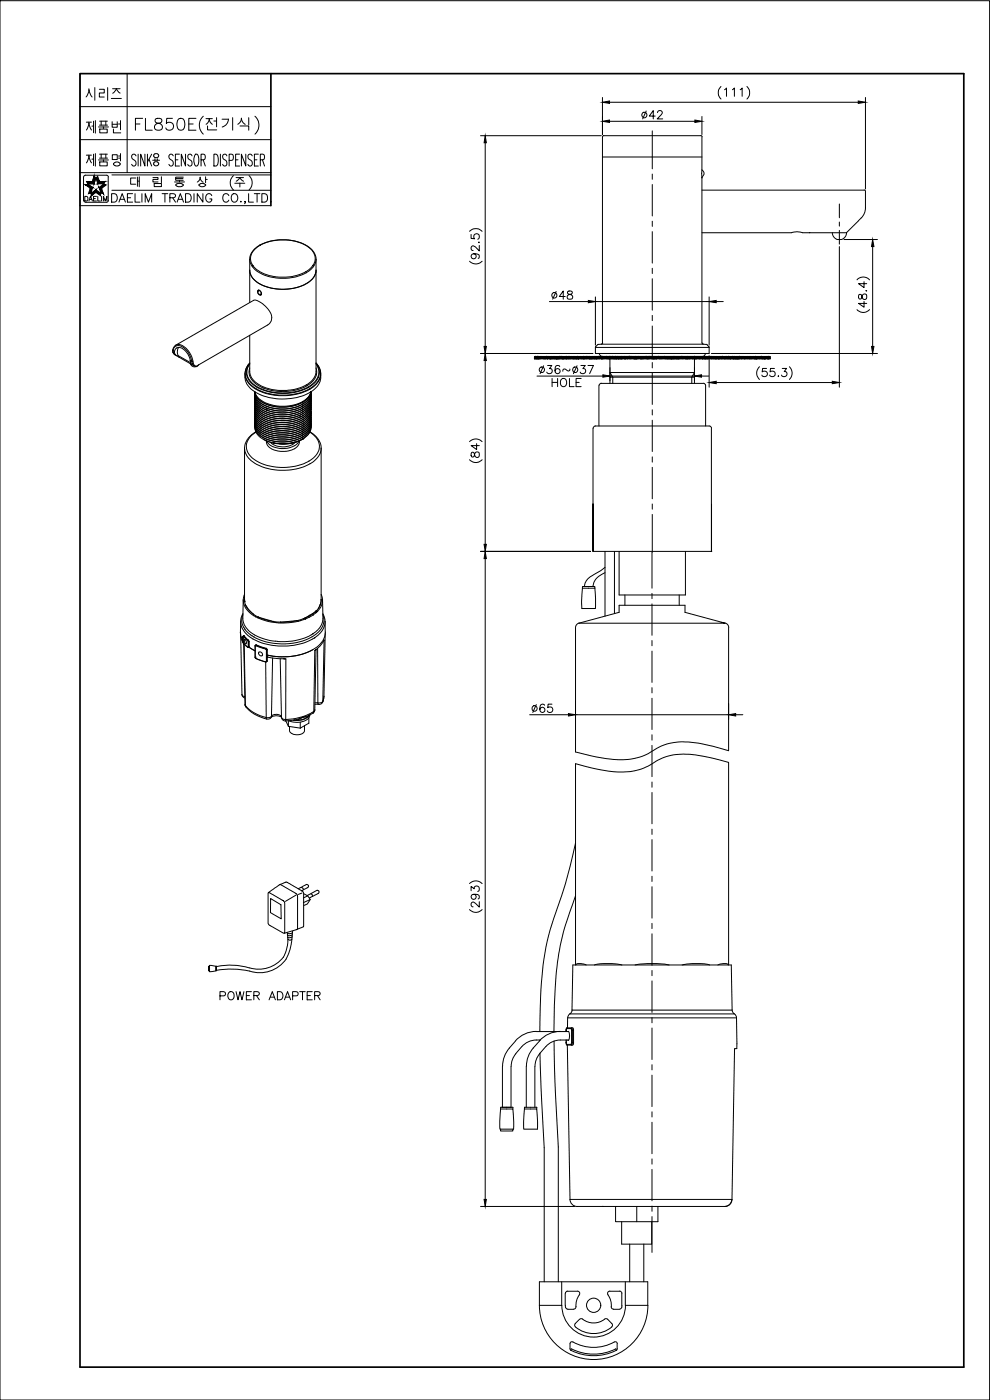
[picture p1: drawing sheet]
<svg xmlns="http://www.w3.org/2000/svg" width="297mm" height="420mm" viewBox="0 0 297 420" stroke-linecap="round" stroke-linejoin="round" font-family="sans-serif">
<defs><g id="words">
<text font-size="13.7" x="18.7" y="53.3">제품명</text>
<text font-size="11.5" x="19" y="31.4">시리즈</text>
<text font-size="11" x="18.7" y="41.3">제품번</text>
<g font-size="5.7">
<text x="164.4" y="117.1">HOLE</text>
<text x="64.9" y="301.3">POWER ADAPTER</text>
</g>
</g></defs>
<!-- layer: 0 -->
<g fill="#000" stroke="#000" stroke-width=".3">
<path d="M145.6 106.1l.3 2.1h-.7zM145.2 163.4h.7l-.3 2.1z"/>
<path d="M27.1 56.5l.2 1.4-.8 .2zM27.1 56.5l.2 1.4 .5-1.6z"/>
<path d="M28.8 56.9v.8l-1.4 1.1zM27.4 58v.8l1.4-1.9z"/>
<path d="M28.8 57.7l1.4 .3v.8zM28.8 56.9v.8l1.4 .3z"/>
<path d="M29.7 56.3l.8 .2 .5 1.6zM29.7 56.3l.6 1.6 .7 .2z"/>
</g>
<g fill="none" stroke="#000" stroke-width=".3">
<path d="M24 22.1v39.6h57.3M24 32h57.3M38.1 22.1v29.7M24 51.8h57.3M24 41.9h57.3M25.1 53.1v7.1M25.4 58.9h.5a.75 .75 0 0 1 .5 .7 .75 .75 0 0 1-.5 .7h-.5zM26.8 59.9h.7M28.1 59.6h.5M29 58.9h-.9v1.4h.9M29.3 58.9v1.4h.8M30.5 58.9v1.4"/>
<path d="M32.5 53.1v7.1M33.5 58.1h.8a1.36 1.36 0 0 1 .9 1.3 1.36 1.36 0 0 1-.9 1.3h-.8zM33.6 52.5h47.7M33.6 57.1h47.7M36 59.8h1.3M38.2 59.4h1M39.8 58.1h-1.6v2.6h1.6M40.5 58.1v2.6h1.5M42.6 58.1v2.6M45.9 53.3h1.5v.5h-1.5v.8h1.5M46.3 55.1h2.1v.9h-2.1zM48.4 53v1.8"/>
<path d="M48.6 58.1h1.7M49.5 58.1v2.6M51 59.4l1.4-.2 .3-.6-.7-.5h-1v2.6M51.8 59.4l.9 1.3M52.4 54.6h3M52.7 53.6h2.2M53.5 59.8h1.2M53.8 54.2v.4M54.9 55.4a1.12 1.12 0 0 1-1.8 .5l-.3-.2a1.17 1.17 0 0 1 2-.4l.1 .1M55 53.2h-2.3v.9h2.3M55.7 58.1h.8a1.36 1.36 0 0 1 .9 1.3 1.36 1.36 0 0 1-.9 1.3h-.8zM58.2 58.1v2.6"/>
<path d="M59.7 55.4a1.36 1.36 0 0 1 1.9 0M59.8 55.4a1 1 0 0 0 .9 .6 1 1 0 0 0 1-.6M60 53.2l.4 1 .6 .5M60.1 53.2l-.2 .7-.7 .7M60.9 58.1v2.6l-1.7-2.6v2.6M61.7 53v1.8M61.7 53.8h.5M63.5 58.7a.94 .94 0 0 0-1-.6 .94 .94 0 0 0-.8 1v.6a.91 .91 0 0 0 .9 1 .91 .91 0 0 0 .9-1h-.6M68.7 58.7a.94 .94 0 0 0-1.1-.6 .94 .94 0 0 0-.8 1v.6a.94 .94 0 0 0 .8 1 .94 .94 0 0 0 1.1-.6M69.6 58.5a1.17 1.17 0 0 1 1.6 .1 1.17 1.17 0 0 1-.1 1.7 .93 .93 0 0 1-1.1 .3 .93 .93 0 0 1-.6-.9zM70.1 52.7a2.85 2.85 0 0 0 0 4.3M70.4 55h3"/>
<path d="M70.8 53.3h2.3M72 53.3l-1.1 1.1M72 55v1.1M72 53.3l.4 .7 .7 .4M74.6 58.1v2.6h1.4M74.7 52.7a2.94 2.94 0 0 1 0 4.3M76.3 58.1h1.7M77.1 58.1v2.6M78.6 58.1h.8a1.36 1.36 0 0 1 .9 1.3 1.36 1.36 0 0 1-.9 1.3h-.8zM26.7 60.3l.5-1.4 .5 1.4M31 60.3v-1.4l.6 1.4 .5-1.4v1.4M32.5 60.2l-.5 .5h-6.4l-.5-.5"/>
<path d="M35.7 60.7l1-2.6 .9 2.6M43.6 60.7v-2.6l.9 2.6 1-2.6v2.6M53.1 60.7l1-2.6 1 2.6M72.3 60.4v.3zM73.6 60.5h-.2h.2l-.2 .6M74.9 77.8l.2 1.1 .5 1M74.9 77.8v13M75.7 79.9a11.3 11.3 0 0 0 9.5 3.6l3.7-.4 3-1.2M75.8 79.6h.1M75.9 79.6a11 11 0 0 0 9.7 3.6l3.6-.6 2.5-1M78 73.5a5.4 5.4 0 0 0-3.1 4.3M78 73.5h.1"/>
<path d="M78 73.5a14.9 14.9 0 0 1 15.2 1.1l1.2 1.4 .4 1.8M78 73.6a14.4 14.4 0 0 1 15.3 1.2 3.6 3.6 0 0 1 .6 4.8M78.1 73.6a4.1 4.1 0 0 0-2.3 6M78.1 73.6h-.1M81.2 60.4v.3zM93.9 79.8l-2.2 1.8M93.9 79.7h.1M93.9 79.6v.1M94.8 77.8a4.9 4.9 0 0 1-2.9 4M94.8 77.8v33.7a5 5 0 0 1-2.8 4M77.3 87.5h.1M77.4 87.5v-.2a.78 .78 0 0 1 .9 .3 .78 .78 0 0 1 0 .8h-.4"/>
<path d="M77.6 87.1l-.3 .4M77.6 87.1a.7 .7 0 0 0-.1 1 .7 .7 0 0 0 .9 .2M77.7 87.1h.1M77.7 87.1a.79 .79 0 0 1 .7 .6 .79 .79 0 0 1-.3 .9l-.6-.5-.2-.6M77.8 85.1a15.4 15.4 0 0 0 13.6 .3M78.4 88.1v.1M91.7 81.5h.1M91.9 85.1l-.5 .3M91.9 81.8v.1M92.4 84.8l1.7-1.6 .6-1.2 .1-.9-.1 .7a7.8 7.8 0 0 1-6.7 4.7 13.5 13.5 0 0 1-12-2.8l-.8-1.3-.3-1.3 .2 .9 .7 1.5 2 1.6M92.5 84.8l-.5 .3M51.9 105v.7"/>
<path d="M51.9 105l.5 .5M51.9 105.7l.7 .8M51.9 105.6v.1M51.9 105.7a1.77 1.77 0 0 1 1.1-2 1.77 1.77 0 0 1 2.2 .7 6.3 6.3 0 0 1 2.3 4l-.4-.2M52.4 105.5a1.55 1.55 0 0 1 1.2-1.2 1.55 1.55 0 0 1 1.6 .6l.3 .3a4.9 4.9 0 0 1 1.6 3M52.4 105.5v.6l.7 .7M52.6 106.5l1.2 .8M52.7 103.6l23.5-13.5a6.8 6.8 0 0 1 5.3 4.8 2.43 2.43 0 0 1-1.2 2.6l-21.5 12.5M52.7 103.6l-.7 .8-.1 .6M52.7 103.6a2.95 2.95 0 0 1 3.5 1.3 6.7 6.7 0 0 1 1.7 3.5M53.4 106.7l3.8 2.2M53.6 104.3l-.4 1.2a1.86 1.86 0 0 0 .6 1.8"/>
<path d="M53.8 107.3l5 2.7M57.1 108.2l.4 1.2M57.1 109.1a1.42 1.42 0 0 0 1.1 1 1.42 1.42 0 0 0 1.5-.7M57.9 108.4h-.4l.2 .7M57.9 108.4l.1 .6M58 109l-.3 .1a.5 .5 0 0 0 .1 .5 .5 .5 0 0 0 .5 0M58 109l.8 1M73.5 112.2l.2 .9M73.6 113.2a8 8 0 0 0 6.1 4.9 18.2 18.2 0 0 0 13.2-1.3M74.2 113.2a9.4 9.4 0 0 0 7.2 4.6 16.3 16.3 0 0 0 11.2-1.6M74.9 109.1a3.9 3.9 0 0 0-.7 4.1M74.9 110.4a4.2 4.2 0 0 0 2.2 5l1.8 1"/>
<path d="M74.9 100.6l.1 11.3a6 6 0 0 0 4.4 4.3 15.9 15.9 0 0 0 12.5-.7M74.9 109.3a4.2 4.2 0 0 0 1.3 6.1 16.7 16.7 0 0 0 16.3 .8M76.4 117.5h.1M76.4 117.7v.3M76.5 119.8v.5M76.5 118.6v.6zM76.5 119.2v.6M76.5 118v.5M76.5 118.6h.1M76.5 118v.6M76.5 117.5v.5M76.5 118.3v.3"/>
<path d="M76.5 119.4l-.1 .4M76.5 118.9l-.1 .3M76.5 117.6l.1 .4M76.5 119.2l.7 1.4a6.5 6.5 0 0 0 3.1 2M76.5 119.8l.5 1.1a6 6 0 0 0 3 2.2M76.5 118.1a5.9 5.9 0 0 0 5 3.7 13.2 13.2 0 0 0 9.3-1.1M76.5 118.1a6.2 6.2 0 0 0 5 3.7 13.3 13.3 0 0 0 9.3-1.1M76.5 118.6a6.1 6.1 0 0 0 5 3.8 13.3 13.3 0 0 0 9.3-1.2M76.5 119.8l.9 1.6 1 .8 1.6 .9M76.5 118.6l.1 .5M76.5 119.2l.1 .1M76.5 119.4l.6 1a6.2 6.2 0 0 0 2.8 2.1"/>
<path d="M76.6 118a7.6 7.6 0 0 0 6.5 3.8 13.7 13.7 0 0 0 7.7-1.2M76.6 119.1a8.5 8.5 0 0 0 8.1 3.7l2.9-.3 1.9-.5 1.3-.7M92 115.4l-.1 .1M92.1 115.8a16 16 0 0 1-13.2 .6M92.9 116.7a17 17 0 0 1-17.2-.8 4.4 4.4 0 0 1-.8-6.9 5.5 5.5 0 0 0 1.9 8.8 17.6 17.6 0 0 0 16.1 0M93 116.6l-.1 .1M93.1 119.4a7.6 7.6 0 0 1-6.8 3.9 12.6 12.6 0 0 1-6-.7M93.1 118.8a4.8 4.8 0 0 1-2.2 2.5M93.2 117.8a4.4 4.4 0 0 1-2.4 2.7M93.2 117.6l-.3 .2M93.3 117.8a4.9 4.9 0 0 1-2.4 2.8M93.3 118.3a4.6 4.6 0 0 1-2.5 2.9"/>
<path d="M93.3 118.9a4.4 4.4 0 0 1-2.5 2.9M93.3 119.5a4.4 4.4 0 0 1-2.5 2.9M93.3 117.7h.1M93.3 117.7v.1M93.3 117.6h-.1M93.3 119.5v.2a4.9 4.9 0 0 1-2.4 2.7M93.3 118.3l-.1 .5M93.3 118.9l-.1 .5M93.3 117.8l-.1 .3a5 5 0 0 1-2.3 2.6M93.3 117.6v.1M93.3 118.3h.1M93.3 118.9h.1"/>
<path d="M93.3 119.4v.1M93.3 118.8h.1M93.3 119.3v.1M93.3 117.5v.1M93.3 118v.3M93.3 119.7v.3M93.3 119.2v.2M93.3 118.6v.3M93.3 119.5v.6M93.3 118.9v.6M93.3 118.3v.6M93.3 117.7v.6"/>
<path d="M93.3 120v.1M93.3 119.5v.5M93.3 117.8v.4M93.3 118.3v.5M93.3 118.9v.5M94.8 108.9l.1 .2M94.8 109.3a4.3 4.3 0 0 1-1.4 6.2l-.9 .6M94.8 110.4a4.7 4.7 0 0 1-2.7 5.4M94.8 109a4.7 4.7 0 0 1 1.4 3.2M94.8 109.1l.9 1.7 .1 1-.3 1.4M95 109.1a4.5 4.5 0 0 1 1.2 3.1M95 109.1h.1"/>
<path d="M95.5 113.2a6.3 6.3 0 0 1-2.9 3M95.6 113.2h.1M96.2 112.2a5.8 5.8 0 0 1-3.2 4.4M96.2 112.2a5.7 5.7 0 0 1-3.3 4.6M96.2 112.2a4.6 4.6 0 0 1-1.3 4.1l-1.6 1.3M144.2 106.1h11.5M145.6 108.2v55.2M160.4 107h70.7v.7h-70.7zM160.4 107.6v.1M160.7 107.2h.1M160.8 107.2h.1M160.8 107.1l-.1 .1"/>
<path d="M160.9 107.7h.1M161.1 107l-.1 .1M161.2 107.5h.1M161.3 107.1v.1M161.3 107.2h.1M161.4 107h.1M161.9 107.2h.1M161.9 107.2l-.1 .1M162.2 107.6h.1M162.2 107.5v.1M162.3 107.2v.1M162.3 107.3h.1"/>
<path d="M162.3 107.1h.1M162.4 107v.1M162.5 107.3h.1M162.9 107.3h.1M163.2 107.6h.1M163.4 107.3l-.1 .1zM163.4 107.1h.1M163.8 107.4h.1M163.9 107.4h.1M164.1 107.5h.1M164.2 107.7h.1M164.4 107.4h.1"/>
<path d="M164.4 107.1h.1M164.8 107.4l.1 .1zM164.8 107.7h.1M164.8 107.6v.1M165.3 107h.1M165.4 107.5v.1M165.4 107.6h.1M165.4 107.2h.1M165.8 107v.1M165.8 107.5h.1M165.9 107.6h.1M165.9 107.5h-.1"/>
<path d="M166 107h.1M166.2 107.1h.1M166.4 107.6v.1M166.4 107.3h.1M166.5 107.3h.1M166.8 107.1h.1M166.9 107.5l-.1 .1M166.9 107.5v.1M166.9 107.7h.1M167 107.1h.1M167.3 107.1h.1M167.4 107.3h.1"/>
<path d="M167.5 107.3v.1M167.7 107.3l.2-.1zM167.9 107.6h.1M168 107.1h.1M168.1 107.1h.1M168.4 107.2l-.1 .1M168.4 107.2v.1M168.4 107.4h.1M168.5 107.4h.1M168.8 107.3h.1M168.9 107.3h-.1M168.9 107.7h.1"/>
<path d="M169 107.1h.1M169.2 107.6h.1M169.4 107.3h.1M169.5 107.4h.1M169.8 107.4h.1M169.9 107.4h.1M170.1 107.2h.1M170.1 107.6l-.1 .1M170.4 107.4h.1M170.5 107.5h.1M170.6 107h.1M170.9 107.5h.1"/>
<path d="M171.1 107.3h.1M171.3 107h.1M171.4 107.5v.1M171.4 107.1h.1M171.5 107.6h.1M171.6 107.5l-.1 .1M171.7 107.1h.1M171.7 107v.1M171.8 107v.1M171.8 107.1h.1M171.9 107.6h.1M172.1 107.3h.1"/>
<path d="M172.2 107.3l-.1 .1M172.2 107.2h.1M172.3 107.1h.1M172.4 107.6v.1M172.5 107.6h.1M172.5 107.6l.1 .1M172.7 107.1h.1M172.8 107.1h-.1M172.8 107.1h.1M172.9 107.7h.1M173 107.3h.1M173.1 107.4h.1"/>
<path d="M173.2 107.4h-.1M173.3 107.1v.1M173.3 107.2h.1M173.5 107.7h.1M173.7 107.4h.1M173.7 107.2h.1M174.1 107.4h.1M174.3 107.2v.1M174.3 107.3h.1M174.4 107.6h.1M174.5 107.5v.1M174.7 107.2h.1"/>
<path d="M174.8 107.3h.1M175.2 107.5h.1M175.2 107.7h.1M175.3 107.3h.1M175.3 107h.1M175.7 107.3h.1M175.8 107.4h.1M175.9 107h.1M176.1 107.6h.1M176.2 107.5v.1M176.3 107.1h.1M176.3 107.5h.1"/>
<path d="M176.4 107.4l-.1 .1M176.4 107l-.1 .1M176.7 107.1h-.1M176.7 107.3h.1M176.8 107.3v.1M176.9 107.5h.1M177.2 107.6v.1M177.3 107h.1M177.3 107.2h.1M177.3 107.1h.1M177.4 107.5l-.1 .1M177.4 107.5v.1"/>
<path d="M177.4 107.1h.1M177.8 107.4h.1M177.8 107v.1M177.8 107.6h.1M177.9 107.6h-.1M178.2 107.3h.1M178.3 107.7h.1M178.3 107.1h.1M178.4 107.6v.1M178.8 107.1h.1M178.9 107.4l-.1 .1M178.9 107.7h.1"/>
<path d="M179.3 107.1h.1M179.4 107.2h.1M179.6 107.6h.1M179.8 107.2h.1M179.8 107.5h.1M180 107h.1M180.3 107.3h.1M180.3 107.2v.1M180.4 107.7h.1M180.8 107.3h.1M180.8 107.6h.1M181.1 107h.1"/>
<path d="M181.4 107.3h.1M181.5 107.3l-.1 .1M181.8 107.1h.1M181.8 107.6h.1M181.9 107.4h-.1M181.9 107.4h.1M181.9 107.6v.1M182 107.1h.1M182.3 107.5h.1M182.4 107.4l-.1 .1M182.4 107.4h.1M182.5 107.4h-.1"/>
<path d="M182.5 107.2l.1 .1M182.6 107.2h-.1M182.8 107.5h.1M182.8 107.7h.1M182.9 107.5h-.1M183 107.1h.1M183.3 107h.1M183.3 107.4h.1M183.4 107.5l-.1 .1M183.4 107.5v.1M183.4 107.4h.1M183.8 107v.1"/>
<path d="M183.9 107.6h.1M184.1 107.5h.1M184.1 107.4v.1M184.1 107.2h.1M184.3 107.1h.1M184.4 107.6v.1M184.5 107.5h.1M184.7 107h.1M184.8 107.1h-.1M184.8 107.6h.1M185.1 107.3h.1M185.3 107.2h.1"/>
<path d="M185.3 107.1v.1M185.5 107.6h.1M185.5 107.5v.1M185.6 107.7h.1M185.7 107v.1M185.8 107.2h.1M186.1 107.3h.1M186.1 107.3v.1M186.2 107h.1M186.3 107h-.1M186.3 107.2v.1M186.5 107.6h.1"/>
<path d="M186.6 107.6l-.1 .1M186.7 107.1h.1M186.8 107.3h.1M187 107.1h.1M187.2 107.4h-.1M187.3 107.4h.1M187.6 107.7h.1M187.7 107.3h.1M187.7 107.1h.1M187.8 107.4h.1M188.1 107.4h.1M188.3 107.4h.1"/>
<path d="M188.6 107.3h.1M188.8 107.2h-.1M188.8 107.5h.1M189.1 107.5h.2zM189.2 107h.1M189.3 107h-.1M189.4 107h-.1M189.4 107.5l-.1 .1M189.7 107.3h.1M189.8 107l-.1 .1M189.8 107.2l-.1 .1M189.8 107.6h.1"/>
<path d="M189.9 107.6h-.1M190 107.6h.1M190 107.5v.1M190.2 107.5v.1M190.3 107.1h.1M190.4 107l-.1 .1M190.4 107.6l-.1 .1M190.4 107.6v.1M190.8 107.3h.1M190.8 107.3v.1M190.8 107.1h.1M190.8 107.7h.1"/>
<path d="M191.2 107.6h.1M191.3 107.2h.1M191.3 107.1v.1M191.4 107.1l-.1 .1M191.4 107h.1M191.8 107.2h.1M191.8 107.4h.1M192.2 107.1h.1M192.2 107.7h.1M192.4 107.1l-.1 .2zM192.8 107.4h.1M192.8 107.3h.1"/>
<path d="M192.9 107.3h.1M193 107.2l-.1 .1M193 107.2v.1M193.3 107.4h.1M193.4 107.2h.1M193.7 107.4h.1M193.8 107.4h.1M193.8 107.5h.1M193.8 107.4v.1M194 107h.1M194.4 107.4h.1M194.5 107.4h.1"/>
<path d="M194.4 107.2v.1M194.9 107.5h.1M195 107v.1M195.2 107.6h.1M195.2 107h.1M195.4 107.5l-.1 .1M195.4 107.5v.1M195.4 107.3h.1M195.4 107.3v.1M195.7 107v.1M195.8 107.6h.1M195.9 107.6l-.1 .1"/>
<path d="M196 107.1h.1M196.2 107.1h.1M196.3 107.1h-.1M196.3 107.6v.1M196.5 107.4h-.1M196.6 107.1h.1M196.8 107.1h-.1M196.8 107.7h.1M197 107.1h.1M197 107.1v.1M197.3 107.1h.1M197.4 107.1h.1"/>
<path d="M197.5 107.4h-.1M197.8 107.2h.1M198.1 107.2h-.1M198.1 107.3h.1M198.2 107.2v.1M198.3 107.2l-.1 .1M198.3 107.2v.1M198.5 107.5h.1M198.6 107h.1M198.8 107.3v.1M198.8 107.3h.1M198.8 107.4h.1"/>
<path d="M199.1 107.2v.1M199.3 107.4h.1M199.6 107.5l-.1 .1M199.6 107h.1M199.8 107.4h.1M200.1 107.3h.1M200.1 107.3v.1M200.3 107.4h.1M200.4 107.7h.1M200.5 107.6h.1M200.7 107.1h.1M200.8 107.5h.1"/>
<path d="M201.1 107.4h.1M201.3 107h.1M201.3 107.5v.1M201.5 107.7h.1M201.7 107.1h.1M201.7 107.1v.1M201.8 107v.1M201.8 107.6h.1M202.1 107.4h.1M202.3 107.1h.1M202.4 107.6l-.1 .1M202.4 107.6v.1"/>
<path d="M202.5 107.2h.1M202.8 107.1h-.1M202.8 107.1l-.1 .1M202.9 107.7h-.1M203.1 107.5h.1M203.2 107.2h.1M203.3 107.3h.1M203.3 107.1l-.1 .1M203.3 107h.1M203.8 107.2v.1M203.7 107.3h.1M204.1 107.4h.1"/>
<path d="M204.1 107.6h.1M204.2 107.5v.1M204.3 107.2h.1M204.3 107h.1M204.7 107.3h.1M204.8 107.3v.1M204.8 107.5h.1M205.1 107.6h.1M205.3 107.4h.1M205.3 107.1h.1M205.6 107.7h.1M205.6 107.6v.1"/>
<path d="M205.8 107.4h.1M206.2 107.7h.1M206.3 107.4h.1M206.3 107.1h.1M206.3 107.1l.1 .1M206.8 107.4v.1M207 107h.1M207.2 107h.1M207.3 107.5v.1M207.3 107.2h.1M207.7 107v.1M207.8 107.1h.1"/>
<path d="M207.8 107.5h.1M207.9 107h.1M208.2 107.1h.1M208.3 107.6v.1M208.3 107.7h.1M208.4 107.3h.1M208.5 107.3h.1M208.5 107.2v.1M208.7 107.1h.1M208.8 107.6h.1M208.8 107.5v.1M208.8 107.7h.1"/>
<path d="M209 107h.1M209.3 107.4h.1M209.3 107.1h.1M209.4 107.3h.1M209.4 107.3v.1M209.7 107.2h.1M209.8 107.2h-.1M209.8 107.6h.1M210 107.1h.1M210.1 107.5h.1M210.2 107.3h.1M210.3 107.2l-.1 .1"/>
<path d="M210.4 107.4h.1M210.7 107.3h.1M210.8 107.6l-.1 .1M210.8 107.3v.1M211 107.1h.1M211 107.1v.1M211.2 107.4h.1M211.4 107.4h.1M211.5 107.4h.1M211.8 107.4h.1M212 107.2h.1M212.2 107.1h.1"/>
<path d="M212.2 107v.1M212.3 107.5h.1M212.3 107.4v.1M212.4 107.5h.1M212.6 107h.1M212.8 107.5h.1M212.9 107.2h.1M213.1 107.2l-.1 .1M213.2 107h.1M213.3 107.5v.1M213.4 107.5h.1M213.6 107l.1 .1"/>
<path d="M213.7 107.3h.1M213.7 107v.1M213.8 107.6h.1M214 107.3h.1M214.1 107.3v.1M214.2 107.1h.1M214.3 107.6v.1M214.4 107.4h.1M214.5 107.4h-.1M214.5 107.6h.1M214.7 107.1h.1M214.8 107.7h.1"/>
<path d="M215.1 107.4h.1M215.2 107.6h.1M215.2 107.1h.1M215.2 107.5v.1M215.5 107.7h.1M215.6 107.1l.1 .1M215.6 107.1h.1M215.7 107.1v.1M216 107.6l-.1 .1M216 107.6v.1M216.1 107.4h.1M216.2 107.2v.1"/>
<path d="M216.2 107.3h.1M216.7 107.2h.1M216.7 107.3l.1 .1M217.1 107.5h.1M217.3 107.4h.1M217.3 107h.1M217.4 107.1h.1M217.7 107.3h.1M217.7 107.2v.1M217.8 107.4h.1M218.1 107.2h.1M218.1 107.5h.1"/>
<path d="M218.1 107.1v.1M218.3 107.4v.1M218.3 107.5h.1M218.3 107v.1M218.7 107.3h.1M218.8 107.5h.1M218.9 107.3v.1M218.9 107.3h.1M219.2 107.6h.1M219.2 107h.1M219.3 107.5l-.1 .1M219.3 107.1h.1"/>
<path d="M219.6 107.4h.1M219.7 107.4h.1M219.7 107v.1M219.8 107.6h.1M220.1 107.7h.1M220.2 107.1h.1M220.3 107.6v.1M220.3 107.1h.1M220.3 107.6h.1M220.4 107.5v.1M220.7 107.4h.1M220.7 107.1h.1"/>
<path d="M220.8 107.7h.1M221.1 107.7h.1M221.2 107.2h.1M221.2 107.1v.1M221.3 107.2h.1M221.7 107.2h.1M221.7 107.5h.1M221.8 107h.1M221.9 107h.1M222.2 107.2h.1M222.3 107.3h.1M222.4 107.2v.1"/>
<path d="M222.5 107.1h.1M222.6 107.1h-.1M222.7 107.4h.1M222.8 107.5h.1M222.8 107.3v.1M222.9 107h.1M223 107v.1M223.2 107.4h.1M223.3 107.4h-.1M223.4 107.3h.1M223.3 107.2h.1M223.7 107.4h.1"/>
<path d="M223.8 107.6h.1M223.9 107.1h.1M224 107.1h-.1M224 107.4h.1M224.3 107.4h.1M224.4 107.4h.1M224.9 107.4h.1M224.8 107.7h.1M225 107.1h.1M225.2 107h.1M225.3 107.5v.1M225.4 107.4h.1"/>
<path d="M225.6 107.5h.1M225.7 107v.1M225.8 107.6h.1M226 107.2h.1M226.2 107.1h.1M226.3 107.6v.1M226.3 107.7h.1M226.4 107.5h.1M226.7 107.1h.1M226.8 107.7h.1M227 107.3h.1M227 107h.1"/>
<path d="M227 107.2v.1M227.2 107.1h.1M227.4 107.5h.1M227.6 107h.1M227.6 107v.1M227.7 107.2h.1M227.7 107.1h.1M227.7 107.2l.1 .1M228 107.3h.1M228.2 107.3h.1M228.5 107.6h.1M228.5 107.2h.1"/>
<path d="M228.6 107.1h.1M228.7 107.4h.1M229 107.4h.1M229.2 107.4h.1M229.3 107.4h-.1M229.3 107.3l-.1 .1M229.3 107.3v.1M229.4 107.7h.1M229.7 107.1h.1M229.7 107.4h.1M230 107.4h.1M230.3 107.4h.1"/>
<path d="M230.6 107.2h.1M230.7 107.5h.1M230.8 107.5h-.1M230.8 107.6h.1M73.4 134.5a6.2 6.2 0 0 0 4.4 5.2 18 18 0 0 0 15.2-.5M73.4 134.5v45.5M76.4 127.3l.1 .6M76.4 125.5v.1M76.4 123.2l.1 .6M76.4 124.9l.1 .7M76.4 127.9l.1 .5a6.5 6.5 0 0 0 5.7 4.1 13.1 13.1 0 0 0 8.6-1.4M76.4 127.6v.2a4.1 4.1 0 0 0 3 3.7 13.4 13.4 0 0 0 11.4-.4"/>
<path d="M76.5 127.3v.6M76.5 125.6v.6M76.5 126.8v.5M76.5 123.8v.5M76.5 125v.6M76.5 123.3v.5M76.5 122.7v.5M76.5 124.4v.5M76.5 120.4v.5M76.5 122.1v.5M76.5 121.5v.5M76.5 125.6v.5"/>
<path d="M76.5 123.8v.6M76.5 122.7v.6M76.5 124.4v.6M76.5 122.1v.6M76.5 121.5v.6M76.5 127v.3M76.5 125.3v.2M76.5 122.4l-.1 .3M76.5 120.6v.9M76.5 123.5l-.1 .3M76.5 126.4l-.1 .4M76.5 121.8l-.1 .3"/>
<path d="M76.5 124.7v.2M76.5 120l-.1 .4M76.5 123v.2M76.5 124.1l-.1 .3M76.5 125.8v1M76.5 121.2l-.1 .3M76.5 127.9a5.5 5.5 0 0 0 4.5 3.6 13.4 13.4 0 0 0 9.8-1M76.5 123.3a5.9 5.9 0 0 0 5 3.8 11.8 11.8 0 0 0 11-2.6l.6-1.1M76.5 127.3a6 6 0 0 0 5 3.8 14.1 14.1 0 0 0 9.3-1.1 12.5 12.5 0 0 1-13.3-.9l-.7-.8zM76.5 126.7a5.9 5.9 0 0 0 5 3.9 13.6 13.6 0 0 0 9.3-1.2M76.5 125.6a5.3 5.3 0 0 0 4 3.5 13.4 13.4 0 0 0 10.3-.8M76.5 125a6 6 0 0 0 5 3.7 13.4 13.4 0 0 0 9.3-1 12.7 12.7 0 0 1-12.9-.6 3.6 3.6 0 0 1-1.4-2.1z"/>
<path d="M76.5 124.4a5.9 5.9 0 0 0 5 3.8 12.9 12.9 0 0 0 9.3-1.1M76.5 123.9a5.9 5.9 0 0 0 5 3.7 13.2 13.2 0 0 0 9.3-1.1M76.5 122.7a5.9 5.9 0 0 0 5 3.8 13.6 13.6 0 0 0 9.3-1.2M76.5 122.1v.2a6.3 6.3 0 0 0 5.2 3.7 13.6 13.6 0 0 0 9.1-1.2M76.5 120.9a5.1 5.1 0 0 0 4 3.6 13.4 13.4 0 0 0 10.3-.9M76.5 128a6.2 6.2 0 0 0 5 3.7 13.4 13.4 0 0 0 9.3-1.1M76.5 126.7a6 6 0 0 0 5 3.8 13 13 0 0 0 9.3-1.1M76.5 126.2a6.1 6.1 0 0 0 5 3.7 13.3 13.3 0 0 0 9.3-1.1M76.5 125.6a6.4 6.4 0 0 0 5.5 3.9 13.5 13.5 0 0 0 8.8-1.3M76.5 124.4a6.1 6.1 0 0 0 5 3.8 13.3 13.3 0 0 0 9.3-1.2M76.5 123.9a6.2 6.2 0 0 0 5 3.7 13.3 13.3 0 0 0 9.3-1.2M76.5 123.3a6 6 0 0 0 5 3.7 13.6 13.6 0 0 0 9.3-1.1"/>
<path d="M76.5 122.7a6.2 6.2 0 0 0 5.5 3.8 13.1 13.1 0 0 0 8.8-1.2M76.5 121.5a6.2 6.2 0 0 0 5.2 3.8 13.7 13.7 0 0 0 9.1-1.1M76.5 120.9a6 6 0 0 0 5 3.8 13 13 0 0 0 9.3-1.1M76.5 120.4a6.1 6.1 0 0 0 5 3.7 13.3 13.3 0 0 0 9.3-1.1M76.5 127.2v.1M76.5 124.4h.1M76.5 122.6v.1M76.5 124.9v.1M76.5 122v.1M76.5 120.9v.1M76.5 120.3v.1M76.5 121.4v.1"/>
<path d="M76.5 121.5a6.1 6.1 0 0 0 5.2 3.9 14.1 14.1 0 0 0 8.1-.7l.3 .4a12.7 12.7 0 0 1-12.3-1l-.7-.7-.6-1.3M76.5 128.7l.3 1a4.9 4.9 0 0 0 2.1 2.1M76.8 129.6a6.2 6.2 0 0 0-3.4 4.9M76.8 129.7a4.6 4.6 0 0 0-2 6.8 11.8 11.8 0 0 0 8.8 3.8 14.7 14.7 0 0 0 10.5-2.9 4.3 4.3 0 0 0-.6-7.4l-.6-.3M79 131.8l.2 .1M80 123.1h.1M80.3 122.6l-.3 .5M82 132.9l-2.9-1 3.2 1.1M82.3 132.9h-.3l.3 .1M87.9 132.8a13.5 13.5 0 0 1-5.6 .2M87.9 133l-4 .2M87.9 132.9a14.8 14.8 0 0 1-5.6 .1"/>
<path d="M88 132.9h-.2a13.6 13.6 0 0 1-5.5 .1M88.4 132.7l-.5 .1M88.4 132.8l-.5 .1M88.6 132.6a5.6 5.6 0 0 1-7.4 .1M89.7 132.2v.3a5.6 5.6 0 0 1-5.8 2.1 4.3 4.3 0 0 1-3.9-2.3M89.8 132.2a3.2 3.2 0 0 1-3.1 3.1 6 6 0 0 1-6.5-1.8l-.3-1.2M90.5 132l-2.1 .8M90.5 131.9l-2.6 .9M90.6 131.9l-2.2 .9M90.6 131.9h.1M90.8 120.5h.1M90.8 121.8a13.3 13.3 0 0 1-10.8 .6"/>
<path d="M90.8 122.4a13.6 13.6 0 0 1-10.8 .7M90.8 124.7l-.7 .4M90.8 131.7l-.3 .1M90.8 125.3h.1M90.8 124.2l-1 .5M90.8 122.5a13.3 13.3 0 0 1-10.7 .6M90.8 131.1a4.7 4.7 0 0 0 2.5-2.9 4.7 4.7 0 0 1-2.4 2.9M90.9 121.8h-.1M90.9 130.5h-.1M90.9 126.4h-.1M90.9 129.4h-.1M90.9 121.3h.1"/>
<path d="M90.9 120.6h-.1M90.9 128.8h-.1M90.9 123h-.1M90.9 131.7l-.3 .2M90.9 128.2h-.1M90.9 127.6h-.1M90.9 123.5h-.1M90.9 125.8l-.1 .1M90.9 131.7l-.3 .1M90.9 131.1h-.1M90.9 125.3h-.1M90.9 127h-.1"/>
<path d="M90.9 120.5h-.1M90.9 122.4h.1M90.9 131.1h.1M90.9 130.5v.1M90.9 123.5v.1M90.9 131.7h.1M90.9 129.4h.1M90.9 128.2h.1M90.9 127.6v.1M90.9 131.7v.1M90.9 120.7h.1M90.9 125.3h.1"/>
<path d="M91.4 131.4l-.5 .3M93 129.6a6 6 0 0 1 3.4 4.9M93.1 139.1l-.1 .1M93.1 121.7a4.4 4.4 0 0 1-2.3 2.4M93.1 125.8a4.6 4.6 0 0 1-2.2 2.4M93.1 121.1a4.8 4.8 0 0 1-2.2 2.5M93.3 127a5.1 5.1 0 0 1-2.5 3M93.3 123.6a4.6 4.6 0 0 1-2.4 2.9M93.3 122.4a4.6 4.6 0 0 1-2.5 2.9M93.3 121.8a4.4 4.4 0 0 1-2.5 2.9M93.3 121.2a4.4 4.4 0 0 1-2.5 2.9M93.3 123.6a4.4 4.4 0 0 1-2.5 2.8"/>
<path d="M93.3 120.7a4.6 4.6 0 0 1-2.5 2.9M93.3 127.6a4.4 4.4 0 0 1-2.5 2.9M93.3 120.1a4.7 4.7 0 0 1-2.5 2.9M93.3 125.9a4.4 4.4 0 0 1-2.5 2.9M93.3 125.3a4.4 4.4 0 0 1-2.5 2.9M93.3 124.7a4.4 4.4 0 0 1-2.5 2.9M93.3 126.4a4.6 4.6 0 0 1-2.5 3M93.3 123a4.4 4.4 0 0 1-2.5 2.9M93.3 124.1a4.7 4.7 0 0 1-2.5 2.9M93.3 127v.2a4.7 4.7 0 0 1-2.4 2.8M93.3 124.1l-.1 .3a4.7 4.7 0 0 1-2.3 2.7M93.3 121.8l-.1 .3a4.9 4.9 0 0 1-2.3 2.7"/>
<path d="M93.3 127.6v.2a4.9 4.9 0 0 1-2.4 2.8M93.3 126.4v.2a5.1 5.1 0 0 1-2.4 2.8M93.3 125.3l-.1 .5M93.3 124.7v.2a5.1 5.1 0 0 1-2.4 2.8M93.3 120.6l-.1 .5M93.3 122.4l-.1 .3a5.2 5.2 0 0 1-2.3 2.6M93.3 121.2l-.1 .5M93.3 123l-.1 .4M93.3 120.1a7.3 7.3 0 0 1-6.8 4.3 11.1 11.1 0 0 1-9.4-2.6l-.6-1.4M93.3 125.9a6.7 6.7 0 0 1-5.8 4.1 12 12 0 0 1-10-2.1l-.7-.8-.3-.9M93.3 123.5v.2M93.3 123.5h.1"/>
<path d="M93.3 128.1v.1M93.3 126.9v.1M93.3 127.5v.1M93.3 126.4v.1M93.3 125.2v.1M93.3 124.1h.1M93.3 124.7h.1M93.3 120.6v.1M93.3 122.3v.1M93.3 121.1v.1M93.3 121.7v.1M93.3 128.2l-.4 1.6-2 1.9"/>
<path d="M93.3 128.2l-.3 1.3a4.5 4.5 0 0 1-2.2 2.2M93.3 126.1v.3M93.3 121.5v.2M93.3 124.4v.3M93.3 123.2v.3M93.3 126.7v.3M93.3 122.1v.2M93.3 122.7v.2M93.3 125v.2M93.3 120.3v.3M93.3 127.3v.2M93.3 120.9v.3"/>
<path d="M93.3 127.9v.2M93.3 125.5v.3M93.3 123.7v.4M93.3 126.5v.5M93.3 127.1v.5M93.3 127.6v.6M93.3 125.9v.5M93.3 124.7v.6M93.3 124.1v.6M93.3 121.8v.6M93.3 120.1v.5M93.3 122.4v.6"/>
<path d="M93.3 120.7v.5M93.3 121.3v.5M93.3 127v.5M93.3 127.6v.5M93.3 126.5v.4M93.3 127v.1M93.3 125.8v.1M93.3 125.3v.5M93.3 124.1v.5M93.3 123.6v.5M93.3 125.2v.7M93.3 122.9v.7"/>
<path d="M93.3 121.2v.5M93.3 122.4v.5M93.3 121.8v.5M93.3 120.7v.4M93.3 121.2v.1M96.4 134.5a5.7 5.7 0 0 1-3.3 4.6M96.4 134.5v45.5M140.9 138a2.5 2.5 0 0 0 3.8 0M140.9 132.5a2.59 2.59 0 0 1 3.8 0M141.5 135.8a.95 .95 0 0 0 .2 1.4l.6-.4a.93 .93 0 0 1 .3-1 .93 .93 0 0 1 1-.1l.2 1a.7 .7 0 0 1-.8 .6 .7 .7 0 0 1-.6-.7l-.2-.8zM143 133.1v1.8l-1.6-1.2h2.4M73.4 178.4l-.4 1.6"/>
<path d="M96.4 178.4l.4 1.6M96.4 180h.1M144.2 165.5h33M72.1 190l.1 .5M72.2 190.5l.7 1.8M72.2 190.5l.2 1.3 .6 1.2M72.2 186.5v3.9M72.2 186.5a7.2 7.2 0 0 0 5.3 6 20.2 20.2 0 0 0 16.3-.7M72.2 191l.4 17.4M72.9 192.6l.1 .4M72.9 191.1v1.5zM72.9 184.2l-.5 1.1-.2 1.2"/>
<path d="M72.9 184.4l-.3 1.3a4 4 0 0 0 .6 2.6M73 180a5.7 5.7 0 0 0 3.2 4.8M73 180l-.1 5.5a6.7 6.7 0 0 0 5 5.8l3.1 .9 1.7 .2M73 192.9h.1M73 193l1.3 1.3M73 193l1.3 1.2M73 190.8l.1 .1M73 193l.2 .3M73 193h.1M73.1 190.9l-.1 .1M73.1 193.2l.4 18.3M73.2 190.8l.2 .3"/>
<path d="M73.2 188.3l.3 .5M73.2 193.3l.4 18.5M73.2 193.2v.1M73.2 193.3l.1 .1M73.3 190.8l-.4 .3 1.4 1.2M73.3 190.8l1.2 1.3M73.3 190.8l-.2 .1M73.4 180v.4M73.4 191.2l1.2 1.4M73.4 180.5v.1M73.4 191.9l.2 .1a.65 .65 0 0 1 .1 1.2l-.3-.5zM73.4 180.6l.2 .9"/>
<path d="M73.4 180.4h.1M73.4 180.3v.1M73.4 180.4v.1M73.6 181.5h.1M73.7 181.5v.2M73.7 181.7a9.1 9.1 0 0 0 7.2 4.6l3.2 .4M73.7 181.7l.1 .2M73.8 181.8l.1 .2M73.9 182h.1M74 182v.1M74 182l1.9 2.3M74.3 194.2v.1"/>
<path d="M74.3 194.3h.2M74.5 192.6v1.5M74.5 192.1l.3 .5M74.5 192.1l-.2 .2 .3 .3M74.6 194.1l-.1 .2M74.6 194.1l-.3 .1M74.6 192.6v1.5M74.7 194.2l1.8 1.1M74.8 194.1l-.3 .2M74.8 192.6v1.5M74.8 192.6h-.2M74.8 194.1h-.2"/>
<path d="M76 184.3h.1M76.1 191.1h.1M76.2 184.8l.3 .1M76.5 184.9l.3 .2M76.5 197.2l.3 .5M76.5 193.8l.1 .1M76.5 193.8v3.4M76.6 197.2h.1M76.6 193.9v3.4M76.8 197.6l2.9 1M76.8 193.8l2.9 1M76.8 185.1h.1"/>
<path d="M76.8 197.7l2.9 1M76.8 193.6l3 1 .3 .4M76.8 193.6l-.2 .1M76.8 193.6l-.2 .3M76.9 185.1l.3 .2M76.9 193.5l-.4 .3M76.9 193.5l2.9 1.1M76.9 193.5l-.1 .1M77.2 185.3h.1M77.2 185.4h.2M77.4 185.5a19.8 19.8 0 0 0 12.3 .9M77.5 185.1l.1 .1"/>
<path d="M77.6 185.3l4.3 1.2M77.7 195.7a.64 .64 0 0 1 1 .2 .64 .64 0 0 1-.4 1 .79 .79 0 0 1-.6-1.2zM79.7 194.7v.1M79.7 198.7l.2 16.9 .2 .2M79.7 198.6v.1M79.8 194.6l.4 .3M79.8 194.6l-.1 .2 .4 .2M79.9 195.1v3.4M80 198.6l-.3 .1M80.1 198.4l-.1 .2M80.1 198.4l-.4 .2M80.1 195v3.4"/>
<path d="M80.2 198.3l-.2 .3M80.2 194.9v3.4M80.2 194.9l-.1 .1M80.2 198.3l-.1 .1M80.3 197.2h.1M80.2 197.2h.2M80.3 197.2l3 .5h2M81.8 197.5l-.4 17.5a1.49 1.49 0 0 1-1.5 .3 11.5 11.5 0 0 1-6-3.3M82 186.5h.1M82.7 192.4l.6 .1M82.9 186.9h.1M84.1 197.7l.4 17.6"/>
<path d="M84.1 186.7h-.1M84.3 186.7h-.2M85 197.7h.4M85.3 197.7l.5 .1-.1 18.1a15.8 15.8 0 0 0 8.5-2.4M85.4 197.7h.4M89.2 186.3l-2 .3-3.1 .1M89.2 186.2l-5 .5M90.1 186.3h.1M90.2 186.2l-.5 .2M90.3 186.2h-.1M91 185.7h-.1M91 185.7l.5-.2-2.3 .8"/>
<path d="M91.6 185.8l-1.3 .4M91.7 185.8h.1M91.7 185.7h-.1M92.3 185l-.8 .4M92.8 185.3l-1.1 .5M93 184.7l-1.4 .8M93 184.6v.1M93 184.6l-.6 .4M93 184.7v.1M93.3 190.5a18.3 18.3 0 0 1-10.1 2M93.6 184.3l-.6 .3M93.9 190.2l-.5 .3"/>
<path d="M93.9 190.2h.1M94.4 191.4l-.6 .3M94.4 195.2l-.3 18.3M94.6 183.6l-1 .7M94.6 183.6l-1.6 1.2M94.6 183.6h.1M94.7 183.6h-.1M94.7 184l-1.9 1.2M94.7 195l-.3 .2M94.8 195h.1M94.8 183.5l-.2 .1M94.8 183.9l-.1 .1"/>
<path d="M94.8 183.4h.1M94.8 194.9l-.4 18.4a1.86 1.86 0 0 1-1.5 1.3M94.8 183.8v.1M94.9 183.8h.1M94.9 183.3h.1M95.2 183.5h.1M95.2 183.5l-.3 .3M95.3 194.6l.1 16.3M95.4 183.4h-.1M96.1 181.4l-.6 1.3M96.1 181.5l-1.2 1.9M96.1 181.4l.1-.3-.1 .4"/>
<path d="M96.4 180l-.2 1.1M96.8 180v6.3a5.7 5.7 0 0 1-2.9 3.9M96.8 180a4.5 4.5 0 0 1-1.5 3.4M96.9 184.4a5.1 5.1 0 0 1-2.9 6.5 18.3 18.3 0 0 1-19.3-.8l-1.3-1.3M96.9 184.2l.6 2.3M97.2 192.2v.1M97.2 192.1l-1.1 1.7-1.7 1.4M97.2 192.1l-.3 18.3 .3-1.4M97.2 192.1v.1M97.5 186.5l.1 3.2a6.7 6.7 0 0 1-4.5 5.7 20.4 20.4 0 0 1-13 1.2 19.9 19.9 0 0 0 13.8-1.6M97.5 186.5l-.1 1.1-.8 1.8-2.2 2M97.6 190.1l-.4 18.9"/>
<path d="M72.6 208.4a1.11 1.11 0 0 0 .9 1.1M72.6 208.4l.3 .5 .6 .1M73.5 211.5l.1 .3M73.5 211.4v.1M73.5 211.5l.3 .6M73.6 211.8l.1 .3M73.6 211.7l.3 .3M73.7 212.1a10.6 10.6 0 0 0 7.1 3.7 2.74 2.74 0 0 1 3.7-.5M84.5 215.3l.3 .4 .9 .2v.3a.7 .7 0 0 1-1.1-.5zM84.5 215.3a1.8 1.8 0 0 0-3.2 0M84.5 215.3h.1M86.5 218l3.6 .5"/>
<path d="M86.5 216.3v1.7M88.4 216.1l-2.7 .3 .8 1.6M90.1 216.7v1.8M91 215.2l-2.6 .9M91 215.2l-1.9 1M91.4 217.8v1.4a2.66 2.66 0 0 1-4.1 .8l-.4-.6v-1.4M92.2 215.1l-1.2 .2M92.6 214.8a4.5 4.5 0 0 1-3.5 1.4M92.6 214.8l-1.6 .4M92.7 215.4v1.6l-2.6 1.5M92.7 214.8l-1 .8a6 6 0 0 1-3.6 .6h1M92.7 214.7h.1"/>
<path d="M92.8 214.7h-.2M92.8 214.6l-.1 .1M92.8 214.7h.1M92.9 214.6v.2a3.1 3.1 0 0 1-3.1 1.9h-1.8l-1.3-.4M93 214.6l-.2 .1M94.1 213.5l-.1 .5M94.4 213.1l-.3 .4M94.5 213.1h.1M94.5 211.4h1M94.5 210.9h.9M95.4 210.9l.1 .5M96.8 210.7l.1-.3a1.21 1.21 0 0 1-1.5 .5"/>
<path d="M97.2 209a2.21 2.21 0 0 1-1.1 2.3l-.6 .1M162 312.1v.2"/>
</g>
<path d="M24 22.1h265.2v388.2h-265.2zM81.3 22.1v39.6" fill="none" stroke="#000" stroke-width=".51"/>
<!-- layer: D -->
<g fill="none" stroke="#000" stroke-width=".3">
<path d="M0 .2h296.9v420h-296.9zM40.6 37.2h1.4M42.8 35.5h-2.2v3.6M43.6 35.5v3.6h2.1M46.7 35.7a.72 .72 0 0 0 .3 1.2 1.47 1.47 0 0 1 1.7 1.5 1.24 1.24 0 0 1-1.4 .7 1.24 1.24 0 0 1-.9-1.2 1.63 1.63 0 0 1 1.6-1 .72 .72 0 0 0 .4-1.2l-.5-.2zM51.7 35.5h-1.7l-.1 1.5a1.24 1.24 0 0 1 1.9 0 1.24 1.24 0 0 1-.3 1.9 1.24 1.24 0 0 1-1.8-.5M53.6 35.7a1.15 1.15 0 0 1 1.7 .5 2.94 2.94 0 0 1-.4 2.7 1.15 1.15 0 0 1-1.6-.5 2.94 2.94 0 0 1 .3-2.7zM56.6 37.2h1.4M58.8 35.5h-2.2v3.6h2.2M61 34.9a3.6 3.6 0 0 0 0 5.4M61.8 35.6h1.9M61.8 37.3l.6-.6 .4-1.1 .1 .8 .8 .9"/>
<path d="M62.3 37.8v1.2h2.7M64.2 36.3h.8M65 35.3v2.8M66.6 35.8h1.9a2.48 2.48 0 0 1-1.8 2.3M69.8 35.3v3.8M71.3 37.3l.9-1 .2-.8 .2 .9 1 .9M72 37.8h2.6v1.3M74.6 35.3v2.2M76.5 34.9a3.6 3.6 0 0 1 0 5.4M180.8 29.3v11.1M182.9 36.4h25.6M182.9 30.7h74.6"/>
<path d="M193.9 33.3l-1.1 2.4M196.6 34.8h-1.8l1.2-1.6v2.5M197.3 33.8l.2-.5 .7-.1 .5 .7-1.5 1.8h1.6M210.6 35v5.4M216.3 26a2.59 2.59 0 0 0 0 3.7M217.4 26.9l.6-.5v2.5M219.8 26.9l.5-.5v2.5M222.1 26.9l.6-.5v2.5M224.1 26a2.59 2.59 0 0 1 0 3.7M259.7 29.3v27.4M144.2 40.7h36.2M145.6 42.8v61.2"/>
<path d="M140.9 78.4a2.59 2.59 0 0 0 3.8 0M140.9 69.4a2.59 2.59 0 0 1 3.8 0M141.4 70.4v1.1l1 .2a.87 .87 0 0 1 0-1.3 .87 .87 0 0 1 1.3 .1 .87 .87 0 0 1-.4 1.3M142.2 76.2a.76 .76 0 0 1 .6 1 .76 .76 0 0 1-1.2 .3 .76 .76 0 0 1 .1-1.2 1.31 1.31 0 0 1 2.1 .8l-.3 .5M143.6 72.7h.2zM143.8 73.7v1.6l-1.1-1.2a.81 .81 0 0 0-1.1-.2l-.2 .8 .2 .4 .3 .1M251.8 74v42.2M253.2 71.9h10.1M261.8 74v30M164.8 90.5h11.7M166.9 87.5l-1.1 2.3M169.6 89h-1.8l1.2-1.7v2.5"/>
<path d="M170.4 87.5v.6l.7 .3a.7 .7 0 0 1 .7 .6 .7 .7 0 0 1-.6 .8l-.8-.1-.2-.4a1.25 1.25 0 0 1 1.4-1.2l.1-.4a.95 .95 0 0 0-1.3-.2zM178.6 89.1v14.5M178.6 90.5h34.2M212.8 89.1v14.5M214.9 90.5h2.1M257.1 92.9a2.5 2.5 0 0 0 3.8 0M257.1 84a2.5 2.5 0 0 1 3.8 0M257.7 88.4a.95 .95 0 0 0 .2 1.3l.6-.3a1.03 1.03 0 0 1 1.1-1.2 .82 .82 0 0 1 .5 1.1 .82 .82 0 0 1-1.1 .4l-.6-1.3zM259.2 90.5v1.7l-1.6-1.1h2.5M259.2 84.5v1.8l-1.6-1.2h2.5M259.8 87.2h.3zM144.2 106.1h33.7"/>
<path d="M161.1 112.9h19.8M163.1 109.8l-1 2.3M164.3 109.7h1.3l-.7 .9a.82 .82 0 0 1 .6 1.4 .82 .82 0 0 1-1.5-.3M167.9 110l-.1-.2a.86 .86 0 0 0-1.2 .4 1.49 1.49 0 0 0 .6 1.9 .76 .76 0 0 0 .9-.6 .76 .76 0 0 0-.7-.9 .76 .76 0 0 0-.9 .7M173.1 109.8l-1.1 2.3M174.3 109.7h1.3l-.7 .9a.82 .82 0 0 1 .6 1.3 .82 .82 0 0 1-1.4-.2M176.4 109.7h1.7l-1.2 2.4M183 110.4v3.9M183 112.9h25.4M208.4 110.4v3.9M210.5 112.9h2.1M212.8 106.8v9.4"/>
<path d="M213.4 106.1h49.9M214.9 114.8h34.8M227.9 110.1a2.54 2.54 0 0 0 0 3.8M230 110.6h-1.2l-.1 1a.88 .88 0 0 1 1.3 0 .88 .88 0 0 1-.1 1.3 .88 .88 0 0 1-1.3-.3M232.4 110.6h-1.2l-.1 1a.87 .87 0 0 1 1.3 0 .87 .87 0 0 1-.2 1.3 .87 .87 0 0 1-1.3-.3M233.4 112.9h.2zM234.7 110.6h1.3l-.7 .9a.82 .82 0 0 1 .6 1.3 .82 .82 0 0 1-1.4-.2M236.9 110.1a2.63 2.63 0 0 1 0 3.8M144.2 165.5h33M145.6 167.6v192.4M158.9 214.5h11.7M160.9 211.5l-1 2.3"/>
<path d="M163.4 211.7a.73 .73 0 0 0-.7-.4 .73 .73 0 0 0-.6 .5 1.46 1.46 0 0 0 .6 2 .78 .78 0 0 0 .8-.7 .78 .78 0 0 0-.7-.8 .78 .78 0 0 0-.8 .7M165.6 211.3h-1.1l-.2 1.1a.87 .87 0 0 1 1.4 0 .87 .87 0 0 1-.2 1.3 .87 .87 0 0 1-1.3-.4M172.7 210.6v5.3M172.7 214.5h45.9M218.6 211.1v4.8M220.7 214.5h2.2M140.9 273a2.5 2.5 0 0 0 3.8 0M140.9 265.2a2.59 2.59 0 0 1 3.8 0M141.4 267.3v-1.3l.9 .7a.79 .79 0 0 1 .9-.8 .79 .79 0 0 1 .6 1.1l-.1 .3-.4 .2M142.2 268.4a.77 .77 0 0 1 .5 1.1 .77 .77 0 0 1-1.2 .2 .77 .77 0 0 1 .2-1.2l.5-.1a1.13 1.13 0 0 1 1.6 .9l-.3 .5M143.8 270.6v1.6l-1.1-1.1-.9-.4-.4 .5v.5l.5 .5M144.2 362.1h28.2"/>
<circle cx="193.3" cy="34.5" r=".8"/>
<circle cx="166.3" cy="88.6" r=".82"/>
<circle cx="162.6" cy="110.9" r=".81"/>
<circle cx="172.6" cy="110.9" r=".8"/>
<circle cx="160.4" cy="212.6" r=".83"/>
</g>
<!-- layer: DWG -->
<g fill="#000" stroke="#000" stroke-width=".3">
<path d="M210.5 53.3h.2zM169.8 312.9h.2z"/>
<circle cx="183" cy="107" r=".07"/>
<circle cx="208.4" cy="107" r=".07"/>
<circle cx="177.9" cy="151.3" r=".07"/>
<circle cx="213.5" cy="165.5" r=".07"/>
<circle cx="169.9" cy="309.1" r=".07"/>
</g>
<g fill="none" stroke="#000" stroke-width=".3">
<path d="M180.8 47.1h29.8M181.1 40.7h29.2M181.2 40.7l-.4 .4v61.8l-.3 .3M210.3 40.7l.3 .4v61.8l.4 .3M210.6 57.1h48.7M210.6 51.1a1.08 1.08 0 0 1 .6 .9 1.08 1.08 0 0 1-.6 1M259.3 57l.4 .4-.1 5.5-.5 1.6-1.6 1.8M210.6 69.9h26.8a5.1 5.1 0 0 1 3.4 0h2.1M243 69.9h11M249.7 69.8l.4 1.3 1.1 .8M251.2 71.9h1.3M254 69.8l-.4 1.3-1.1 .8"/>
<path d="M257.5 66.4l-3.5 3.5M178.6 104.3v1.8h34.2v-1.8M178.6 104.2l.8-.8 1.1-.1h30.4l1.2 .1 .7 .8M178.6 104.3h34.2M179.8 106.1a.87 .87 0 0 0 .9 .8l30 .1M180.4 115.1h30.6M180.4 115l-.4 .2-.3 .5v12.1M183 107.7v5.5M183.9 115.1v-1.9l-.9-1.4h25.4l-.8 1.4v1.9M208.4 113.2h-25.4v1.9M208.4 107.7v7.4M211 115l.5 .2 .2 .5v12.1"/>
<path d="M211.6 106.1l-.3 .6-.7 .3M177.9 128.6v36.9v-14.2M178 128.5l.2-.4 .4-.3h34.2a.64 .64 0 0 1 .6 .8v36.9h-35.5M213.4 151.3h.1M174.8 176.5h3.7l.1 6.1h-4zM174.9 176h3.4l.2 .5M174.9 176l-.1 .5M181.5 170.3l-1.8 1.3a7.6 7.6 0 0 0-3.9 3l-.5 1.4h2.6a5 5 0 0 1 3.6-4.1M181.5 165.5v19.4M184.4 165.5v18.7M185.8 165.5v13.1h19.9v-13.1M187.5 178.6v3.1"/>
<path d="M203.8 178.6v3.1M173.7 187l12.1-3.2v-2.1h19.7v2.1l12.1 3.2zM173.7 187l-.8 .7-.2 .7v37.3M217.6 187l.9 .7 .2 .7M218.6 188.4v36.9M172.7 229.2v60.4M218.6 228.8v60.8M172.7 253a190 190 0 0 1-7.6 26.1 96.8 96.8 0 0 0-3.1 26.9v3.6M172.7 268.9a86.4 86.4 0 0 0-6.4 32.9l-.1 7.8M171.9 289.6h47.5l.3 13.5h-48.1zM172.8 289.6a1.14 1.14 0 0 1 1.5-.4l1.6 .4M178.4 289.6a20.3 20.3 0 0 1 8.2 0"/>
<path d="M190.5 289.6a30.9 30.9 0 0 1 10.2 0M204.7 289.6a20.3 20.3 0 0 1 8.2 0M215.4 289.6a3.4 3.4 0 0 1 3.1-.1v.1M152.8 314.6a8.4 8.4 0 0 0-2 5.4M154.6 312.5l-1.8 2.1M156.5 314.2l-2.4 3-.6 1.6-.1 1.2M161.8 312.5l-1.8 2a8.4 8.4 0 0 0-2.1 5.5M162 316.2l-1 1.5-.5 2.3M162 316.1l1.3 28.4v40.2M162.1 312.1a6.2 6.2 0 0 0-5.5 2M163.7 314.1l-1.8 2.1M166.2 312.5l.3 11.9 1 19.8v40.5"/>
<path d="M168.1 309.5a8.4 8.4 0 0 0-6.3 2.9M169.9 312.9v.5l.3 .2h1.6l.2-.3M169.9 312.9l.1 .5M169.9 309.2v.4M169.9 312.1v.8M170 313.4l.2 .2 .8 46.4M170 313.4h1.3M170 308.7h1.3M170.2 308.5l-.3 .2v.5M170.2 308.5h1.7l.2 .7M170.2 308.5l-.3 .7M170.4 309.6a1.87 1.87 0 0 1 .2 2.6l-.2-.1"/>
<path d="M170.6 312.1a7.9 7.9 0 0 0-5.8 1.1l-1 .9M170.6 309.6l-9.7-.1a8.4 8.4 0 0 0-6.3 2.9M171 304.3h49.3M171.5 309.2l-.2-.5 .1-.2 .3 .7v3.7l-.2 .7-.2-.2 .2-.5M171.5 312.9h.6M171.5 309.2h.6M171.5 309.2v3.7M171.7 303.1l-.2 .7-1 1-.2 .6M172.1 313.2h.1M172.1 309.2v4.1M219.7 303.1l.1 .7 1 1 .2 .6M221 305.5l.1 9.2h-.6l-.1 .2-.8 45.1"/>
<path d="M221 305.5h-50.7v3M150.2 332.8h3.7l.2 6.1h-4.1zM150.2 338.9v.5h3.7v-.5M150.7 320v12.3M153.3 320v12.3M153.9 332.4v.4M153.9 332.4l-3.6-.1-.1 .5M157.4 332.8h3.6l.2 6.1h-4.1zM157.5 332.3h3.4l.1 .5M157.5 332.3l-.1 .5M157.9 320v12.3M160.5 320v12.3"/>
<path d="M171 360h48.6M171 360a2.14 2.14 0 0 0 2.2 2.1M219.5 360a2.1 2.1 0 0 1-2 2.1M219.6 360a2.14 2.14 0 0 1-2.1 2.1M173.1 362.1h44.4M180.8 362h.1M184.7 362.1v4.5h12.7v-4.5M186.5 366.6v6.8h9v-6.8M188.9 373.4v11.3M191.1 362.1v4.5M193.2 373.4v11.3M161.8 391.7a16.3 16.3 0 0 0 16.3 16.3 16.3 16.3 0 0 0 16.3-16.3"/>
<path d="M168.5 384.7v7.1h-6.7v-7.1h32.6v7.1h-6.8v-7.1M168.6 391.7a9.5 9.5 0 0 0 9.5 9.6 9.5 9.5 0 0 0 9.6-9.6M169.6 391.7v.6M170.3 387.5h2.9M170.3 387.5l-.5 .2-.2 .5v3.6M173.2 387.5l.7 .4-.1 .7M173.8 388.6a6.7 6.7 0 0 0-1.1 3.9l-.4 .4h-2l-.4-.2-.2-.5M173.9 395.9l-1.3 1.3-.2 .5a6.5 6.5 0 0 0 6.2 2.5 7.4 7.4 0 0 0 5.1-2.3v-.5l-1.4-1.5M173.9 395.9l.5-.2a6.1 6.1 0 0 0 7.5 0l.4 .2M182.4 388.6a6.2 6.2 0 0 1 1.1 3.9l.6 .4h1.8l.4-.2 .3-.5M186.6 388.2v3.6M186.6 388.2l-.2-.5-.5-.2h-3.2l-.4 .6 .1 .5"/>
<path d="M186.6 391.7v.6M171 404.8l.1 .2a14.1 14.1 0 0 0 14.1 0v-.2M171.2 405.2l.3-.4a14.7 14.7 0 0 0 13.3 0l.2 .4M171.9 402.7h-.4l-.4 .4-.1 1.7M171.9 402.7a12.6 12.6 0 0 0 12.4 0M184.4 402.7h.3l.5 .4v1.7"/>
<circle cx="178.1" cy="391.7" r="2.14"/>
</g>
<!-- layer: D -->
<g fill="#000" stroke="#000" stroke-width=".3">
<path d="M180.8 36.4l2.1-.4v.7zM180.8 30.7l2.1-.4v.7zM208.5 36l2.1 .4-2.1 .3zM257.5 30.3l2.2 .4-2.2 .3zM145.6 40.7l.3 2.1h-.7zM261.8 71.9l.4 2.1h-.7zM176.5 90.2l2.1 .3-2.1 .3zM212.8 90.5l2.1-.3v.6zM145.2 104h.7l-.3 2.1zM180.9 112.5l2.1 .4-2.1 .3zM208.4 112.9l2.1-.4v.7zM212.8 114.8l2.1-.4v.7z"/>
<path d="M249.7 114.4l2.1 .4-2.1 .3zM261.5 104h.7l-.4 2.1zM145.6 165.5l.3 2.1h-.7zM170.6 214.2l2.1 .3-2.1 .4zM218.6 214.5l2.1-.3v.7zM145.2 360h.7l-.3 2.1z"/>
</g>
<g fill="none" stroke="#000" stroke-width=".3">
<path d="M195.7 39.3v11.4M195.7 52.2v1.6M195.7 55.4v9.4M195.7 66.4v1.5M195.7 69.5v9.5M251.8 61.2v4.2M251.8 66.6v1.3M251.8 69.1v4.2M195.7 80.5v1.6M195.7 83.7v9.4M195.7 94.7v1.5M195.7 97.8v9.4"/>
<path d="M195.7 108.8v1.6M195.7 112v9.4M195.7 123v1.5M195.7 126.1v9.4M195.7 137.1v1.6M195.7 140.3v9.4M195.7 151.3v1.5M195.7 154.4v11.3M195.6 165.7v10.8M195.6 178.1v1.6M195.6 181.2v9.5M195.6 192.2v1.6"/>
<path d="M195.6 195.4v9.4M195.6 206.4v1.5M195.6 209.6v9.3M195.6 220.5v1.6M195.6 223.7v9.4M195.6 234.7v1.6M195.6 237.8v9.4M218.6 225.3a54.4 54.4 0 0 0-11.4-2.5 16.9 16.9 0 0 0-12.7 3.4 21.2 21.2 0 0 1-14.2 1.2l-7.6-1.7M218.6 228.8a48.8 48.8 0 0 0-12.9-2.4 16.7 16.7 0 0 0-11.2 3.5 21.2 21.2 0 0 1-14.2 1.2l-7.6-1.9M195.6 248.8v1.6M195.6 252v9.4M195.6 263v1.5"/>
<path d="M195.6 266.1v9.4M195.6 277.1v1.6M195.6 280.2v9.5M195.6 291.3v1.5M195.6 294.4v9.4M195.6 305.4v1.6M195.6 308.5v9.5M195.6 319.5v1.6M195.6 322.7v9.4M195.6 333.7v1.5M195.6 336.8v9.4M195.6 347.8v1.6"/>
<path d="M195.6 350.9v9.5M195.6 362v1.5M195.6 365.1v10.8"/>
</g>
<!-- layer: TXT -->
<g fill="none" stroke="#000" stroke-width=".3">
<path d="M43.5 46.3v3.5l-1.3-3.5v3.5M44.2 46.3v3.5M44.7 47.8l.8 2M45.5 46.3l-1.3 2.3M45.8 48.1h2.1M46.1 49l.3 .7h.9M46.4 46.2h.8l.4 .3M46.5 46.2a.58 .58 0 0 0-.4 .5 .58 .58 0 0 0 .4 .6M46.5 47.6v.5M47.2 47.6v.5M47.3 48.7l.3 .5-.3 .4M47.3 48.6l-.6-.1-.6 .5"/>
<path d="M47.6 46.5v.4M47.6 46.9l-.3 .4h-.9M52 46.8a.76 .76 0 0 0-1.3-.2 .76 .76 0 0 0 .4 1.2l.8 .7a.94 .94 0 0 1-.4 1.3h-.4l-.4-.5M52.6 48h.8M53.8 46.3h-1.2v3.5h1.2M55.7 46.3v3.5l-1.3-3.5v3.5M57.6 46.8a.73 .73 0 0 0-1.1-.3 .73 .73 0 0 0 0 1.1 1.25 1.25 0 0 1 1 .9 1.25 1.25 0 0 1-.4 1.3l-.6-.1-.2-.4M58.5 46.4l.2-.1a.74 .74 0 0 1 .9 .8v1.9a.74 .74 0 0 1-.9 .8 3.1 3.1 0 0 1-.2-3.4zM60.3 48l1.1-.2 .2-.5-.2-.9-1.1-.1v3.5M61 48l.6 1.8M64.2 46.3h.7a2.7 2.7 0 0 1 0 3.5h-.7zM66.1 46.3v3.5"/>
<path d="M68.1 46.8a.73 .73 0 0 0-1.2-.3 .73 .73 0 0 0 .1 1.1 1.25 1.25 0 0 1 1 .9 1.25 1.25 0 0 1-.4 1.3l-.6-.1-.2-.4M68.7 48.1h.9a1.12 1.12 0 0 0 0-1.8h-.9v3.5M70.7 48h.7M71.9 46.3h-1.2v3.5h1.2M73.7 46.3v3.5l-1.3-3.5v3.5M75.7 46.8a.74 .74 0 0 0-1.1-.4 .74 .74 0 0 0-.1 1.2 1.25 1.25 0 0 1 1.1 .9 1.25 1.25 0 0 1-.4 1.3l-.7-.1-.1-.4M76.3 48h.8M77.5 46.3h-1.2v3.5h1.2M78.1 48l1.1-.2 .2-.5-.2-.9-1.1-.1v3.5M78.7 48l.7 1.8"/>
</g>
<g fill="none" stroke="#000" stroke-width=".3">
<path d="M80.4 268l.5-.1 4.4 2.8 .1 9.2-.1 .2-4.4-2.4-.4-.5zM80.6 267.8l3.3-2.3h.3l4.6 2.6 .4 .6v10.1l-3.9 1.3M81.2 269.7l3.1 1.8 .1 4.3-3.2-1.9zM84 265.4l2-.7 4.6 2.6 .5 .6v10.1l-1.9 .8M87.7 280l-.9 .2-.5-.1M87.8 279.4l-.2 2.5-.4 .3-.8-.3-.2-1.9M88.9 268.6l-3.3 1.9M89.5 266.7l2.4-1.3 .6 .3-.1 .7-1.9 .9M90.3 266.4l.6 .1 .1 .5M90.6 268l-1.1 .4M91.2 268.3l1.1 .6 .8 1.1-.9 1.3-1 .4M92.1 268.8l3.1-1.6 .5 .2-.2 .7-2.6 1.4"/>
<path d="M92.3 268.9l-1.3 .6M93.1 270l-2.1 .9M93.3 268.3l.4 .2v.6M62.9 290h-.3v1.4h.3M64.7 290h.2v1.4h-.2zM64.7 290l-1.8-.3v1.9l1.8-.2M65 290.1a19.8 19.8 0 0 1 9.8 .4M86.4 281.9l-.1 1.7-.7 2.6a8.8 8.8 0 0 1-10.7 4.3M87.6 281.9l-.9 3.9a8.8 8.8 0 0 1-8.5 6.1h-1.1a28.3 28.3 0 0 0-12.1-.7M87.7 280.5l-.8 .3-.6-.1M87.7 281.1l-.8 .3-.6-.1"/>
</g>
<use href="#words"/>
</svg>
